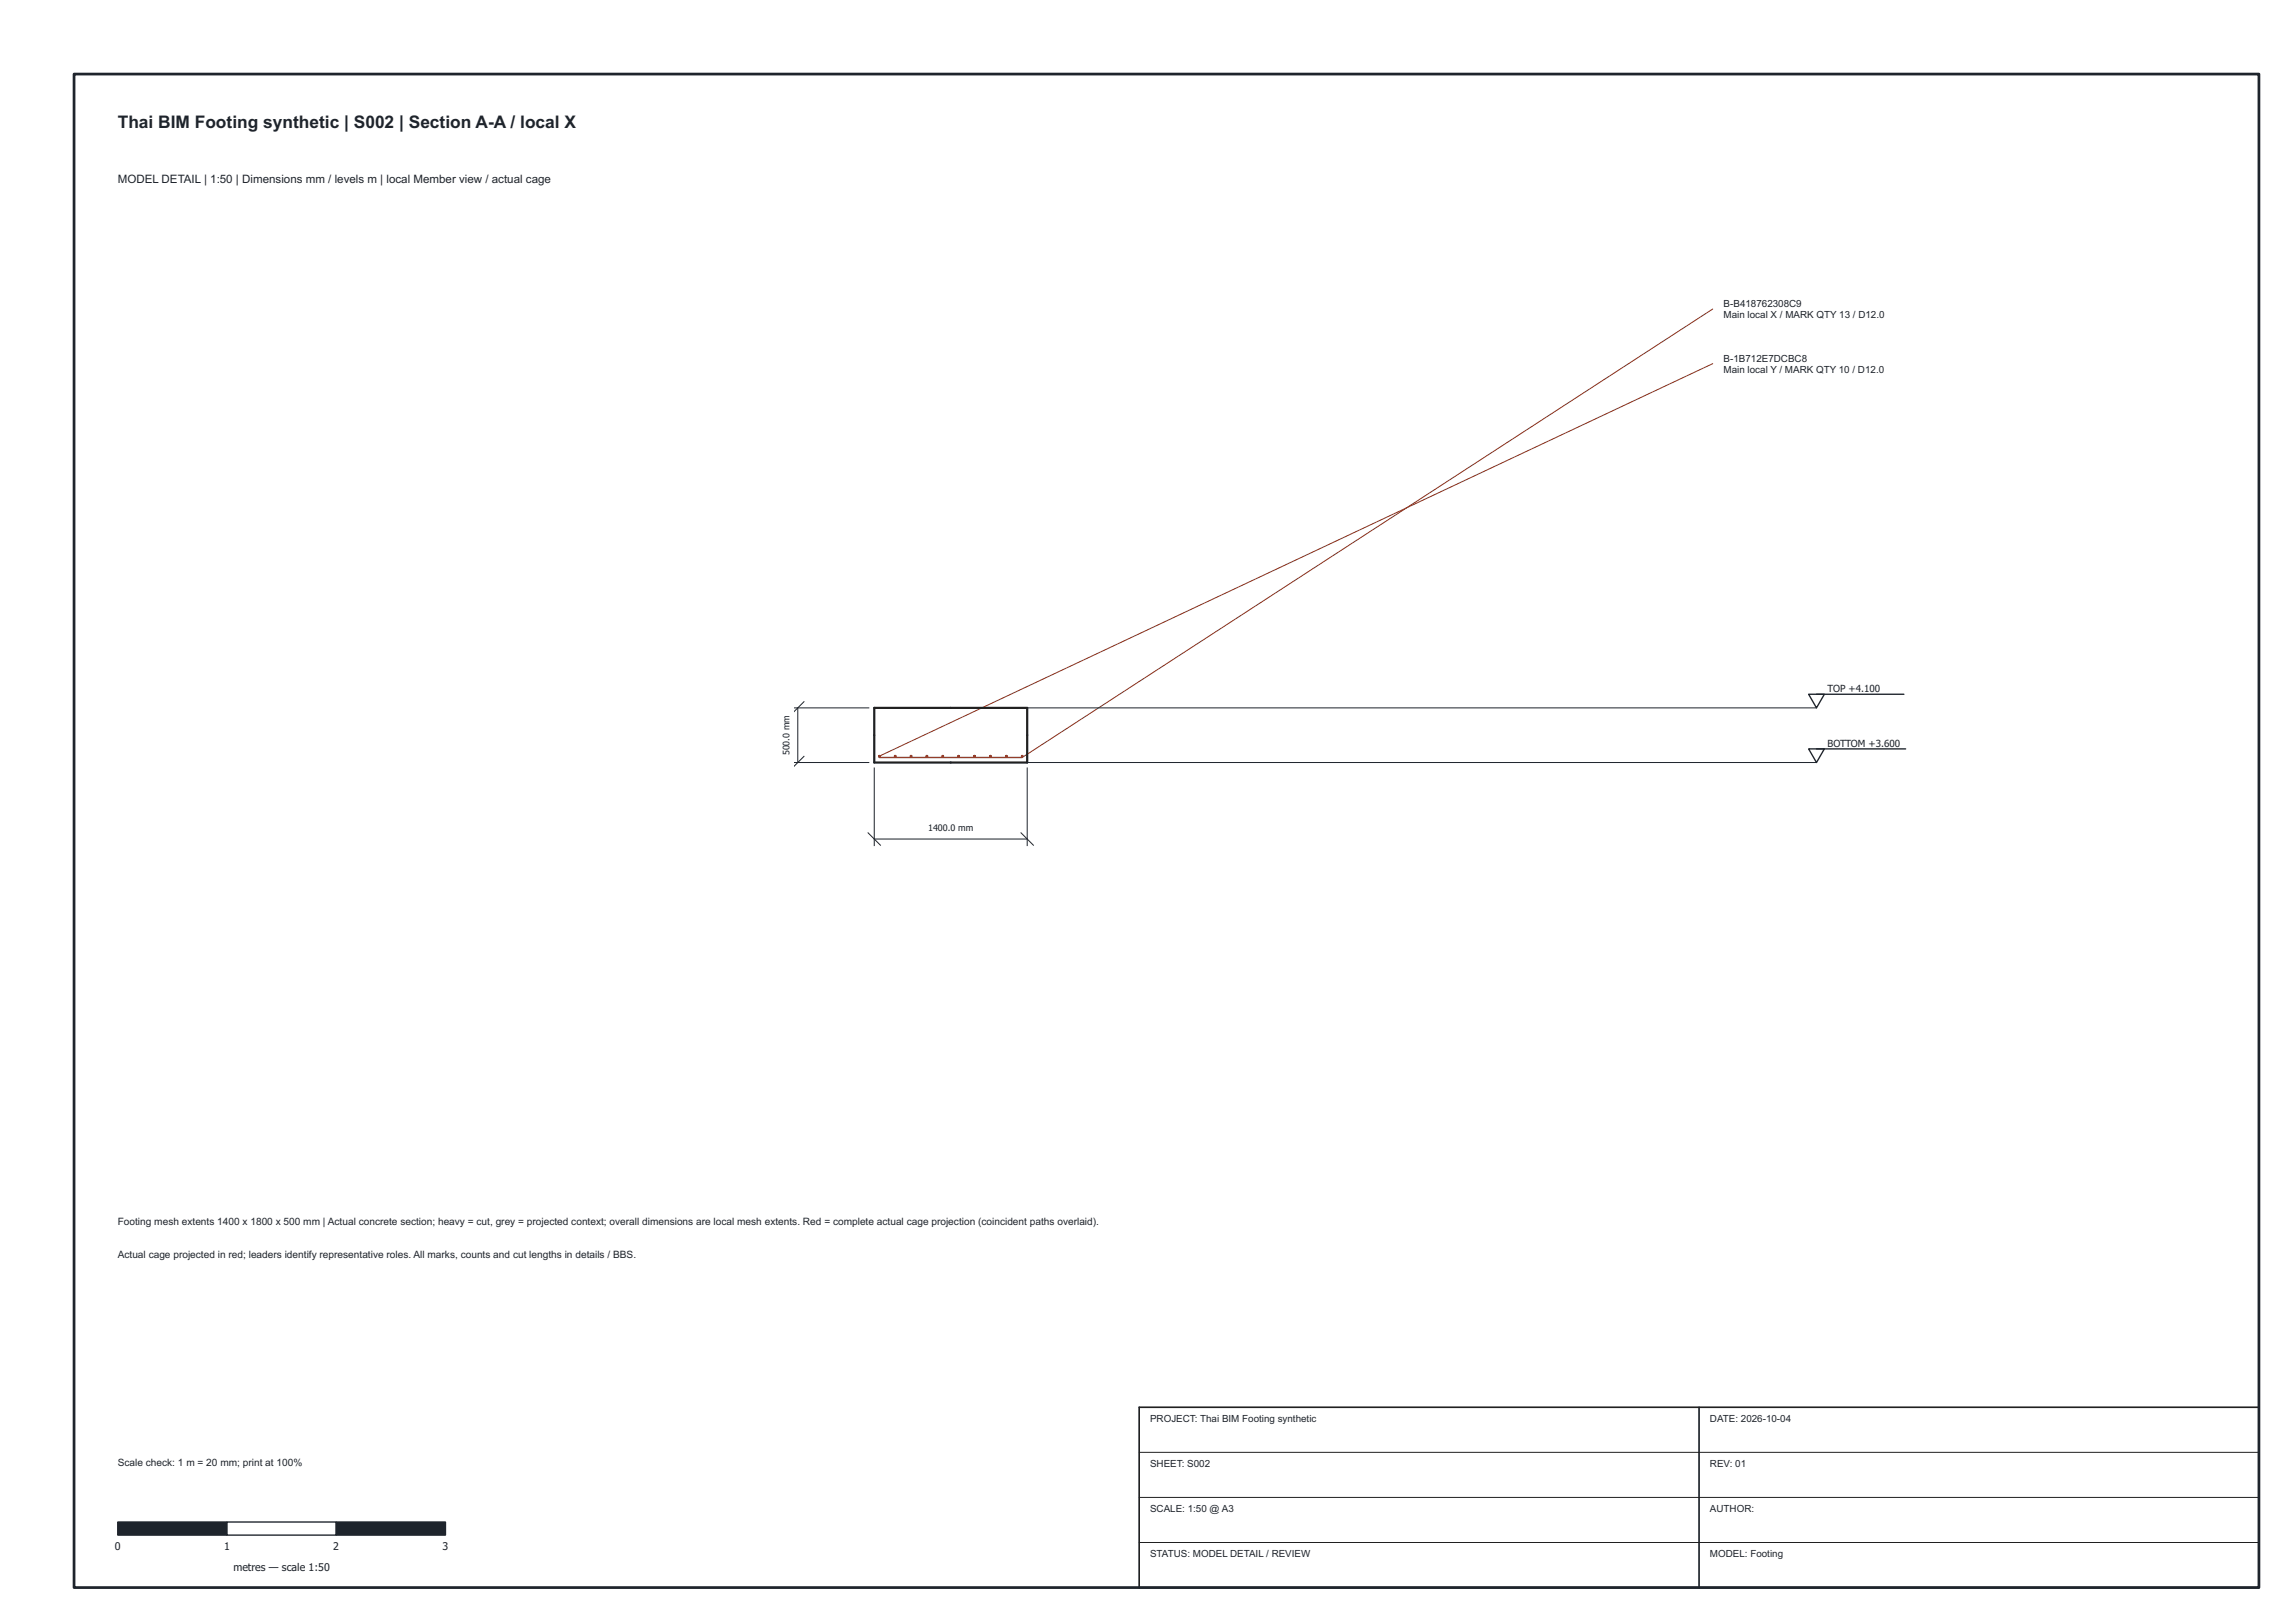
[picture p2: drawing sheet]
<svg xmlns="http://www.w3.org/2000/svg" width="420mm" height="297mm" viewBox="0 0 420 297" stroke-linecap="round" stroke-linejoin="round" font-family="sans-serif">
<defs><g id="words">
<text font-size="3.2" fill="#1e242c" x="21.6" y="23.4">Thai BIM Footing synthetic | S002 | Section A-A / local X</text>
<text font-size="2.1" fill="#1e242c" x="21.6" y="33.5">MODEL DETAIL | 1:50 | Dimensions mm / levels m | local Member view / actual cage</text>
<g font-size="1.9" fill="#1e242c">
<text x="21.6" y="224.2">Footing mesh extents 1400 x 1800 x 500 mm | Actual concrete section; heavy = cut, grey = projected context; overall dimensions are local mesh extents. Red = complete actual cage projection (coincident paths overlaid).</text>
<text x="21.6" y="230.2">Actual cage projected in red; leaders identify representative roles. All marks, counts and cut lengths in details / BBS.</text>
<text x="21.6" y="268.2">Scale check: 1 m = 20 mm; print at 100%</text>
<text x="21" y="283.7">0</text>
<text x="41" y="283.7">1</text>
<text x="42.7" y="287.5">metres — scale 1:50</text>
<text x="61" y="283.7">2</text>
<text x="81" y="283.7">3</text>
</g>
<g font-size="1.8" fill="#1e242c">
<text x="315.6" y="56.2">B-B418762308C9</text>
<text x="315.6" y="58.2">Main local X / MARK QTY 13 / D12.0</text>
<text x="315.6" y="66.2">B-1B712E7DCBC8</text>
<text x="315.6" y="68.2">Main local Y / MARK QTY 10 / D12.0</text>
<text x="334.6" y="126.7">TOP +4.100</text>
<text x="334.6" y="136.7">BOTTOM +3.600</text>
<text x="210.6" y="260.2">PROJECT: Thai BIM Footing synthetic</text>
<text x="313.1" y="260.2">DATE: 2026-10-04</text>
<text x="210.6" y="268.4">SHEET: S002</text>
<text x="313.1" y="268.4">REV: 01</text>
<text x="210.6" y="276.7">SCALE: 1:50 @ A3</text>
<text x="313.1" y="276.7">AUTHOR:</text>
<text x="210.6" y="284.9">STATUS: MODEL DETAIL / REVIEW</text>
<text x="313.1" y="284.9">MODEL: Footing</text>
</g>
<g font-size="1.6" fill="#1e242c">
<text x="144.6" y="138.3" transform="rotate(-90 144.6 138.3)">500.0 mm</text>
<text x="169.9" y="152.1">1400.0 mm</text>
</g>
</g></defs>
<path d="M160.1 129.6h28v10h-28z" fill="none" stroke="#aaa" stroke-width=".18"/>
<path d="M313.6 56.6l-126.5 82M313.6 66.6l-152.6 71.8" fill="none" stroke="#8c301b" stroke-width=".18"/>
<path d="M208.6 265.8h205M208.6 274.1h205M208.6 282.3h205" fill="none" stroke="#202020" stroke-width=".18"/>
<g fill="none" stroke="#8c301b" stroke-width=".25">
<path d="M161 138.6h26.1M178.4 138.3h.1v.2h-.2zM178.5 138.3h.1M184.2 138.3h.1v.2h-.2zM184.3 138.3h.1"/>
<circle cx="161" cy="138.4" r=".12"/>
<circle cx="163.9" cy="138.4" r=".12"/>
<circle cx="166.8" cy="138.4" r=".12"/>
<circle cx="169.7" cy="138.4" r=".12"/>
<circle cx="172.6" cy="138.4" r=".12"/>
<circle cx="175.5" cy="138.4" r=".12"/>
<circle cx="181.3" cy="138.4" r=".12"/>
<circle cx="187.1" cy="138.4" r=".12"/>
</g>
<path d="M160.1 129.6h28v10h-28z" fill="none" stroke="#202020" stroke-width=".4"/>
<path d="M208.6 257.6h205v33h-205zM311.1 257.6v33" fill="none" stroke="#202020" stroke-width=".3"/>
<path d="M21.6 278.6h20v2.4h-20z" fill="#1e242c" stroke="#1e242c" stroke-width=".25"/>
<path d="M41.6 278.6h20v2.4h-20z" fill="#fff" stroke="#1e242c" stroke-width=".25"/>
<path d="M61.6 278.6h20v2.4h-20z" fill="#1e242c" stroke="#1e242c" stroke-width=".25"/>
<path d="M158.9 152.4l2.3 2.3M160.1 140.6v14.2M160.1 153.6h28M186.9 152.4l2.3 2.3M188.1 140.6v14.2" fill="none" stroke="#1e242c" stroke-width=".18"/>
<path d="M166.9 150h14.3v2.8h-14.3z" fill="#fff"/>
<path d="M144.9 139.6h14.2M144.9 129.6h14.2M146.1 129.6v10M147.2 138.4l-2.3 2.3M147.2 128.4l-2.3 2.3" fill="none" stroke="#1e242c" stroke-width=".18"/>
<path d="M142.5 128.1h2.8v12.9h-2.8z" fill="#fff"/>
<path d="M188.1 139.6h144.5M188.1 129.6h144.5" fill="none" stroke="#1e242c" stroke-width=".18"/>
<path d="M331.1 137.1h2.9l-1.4 2.5zM331.1 127.1h2.9l-1.4 2.5zM332.6 137.1h16.3M332.6 127.1h16" fill="none" stroke="#1e242c" stroke-width=".25"/>
<path d="M13.6 13.6h400v277h-400z" fill="none" stroke="#1e242c" stroke-width=".5"/>
<use href="#words"/>
</svg>
